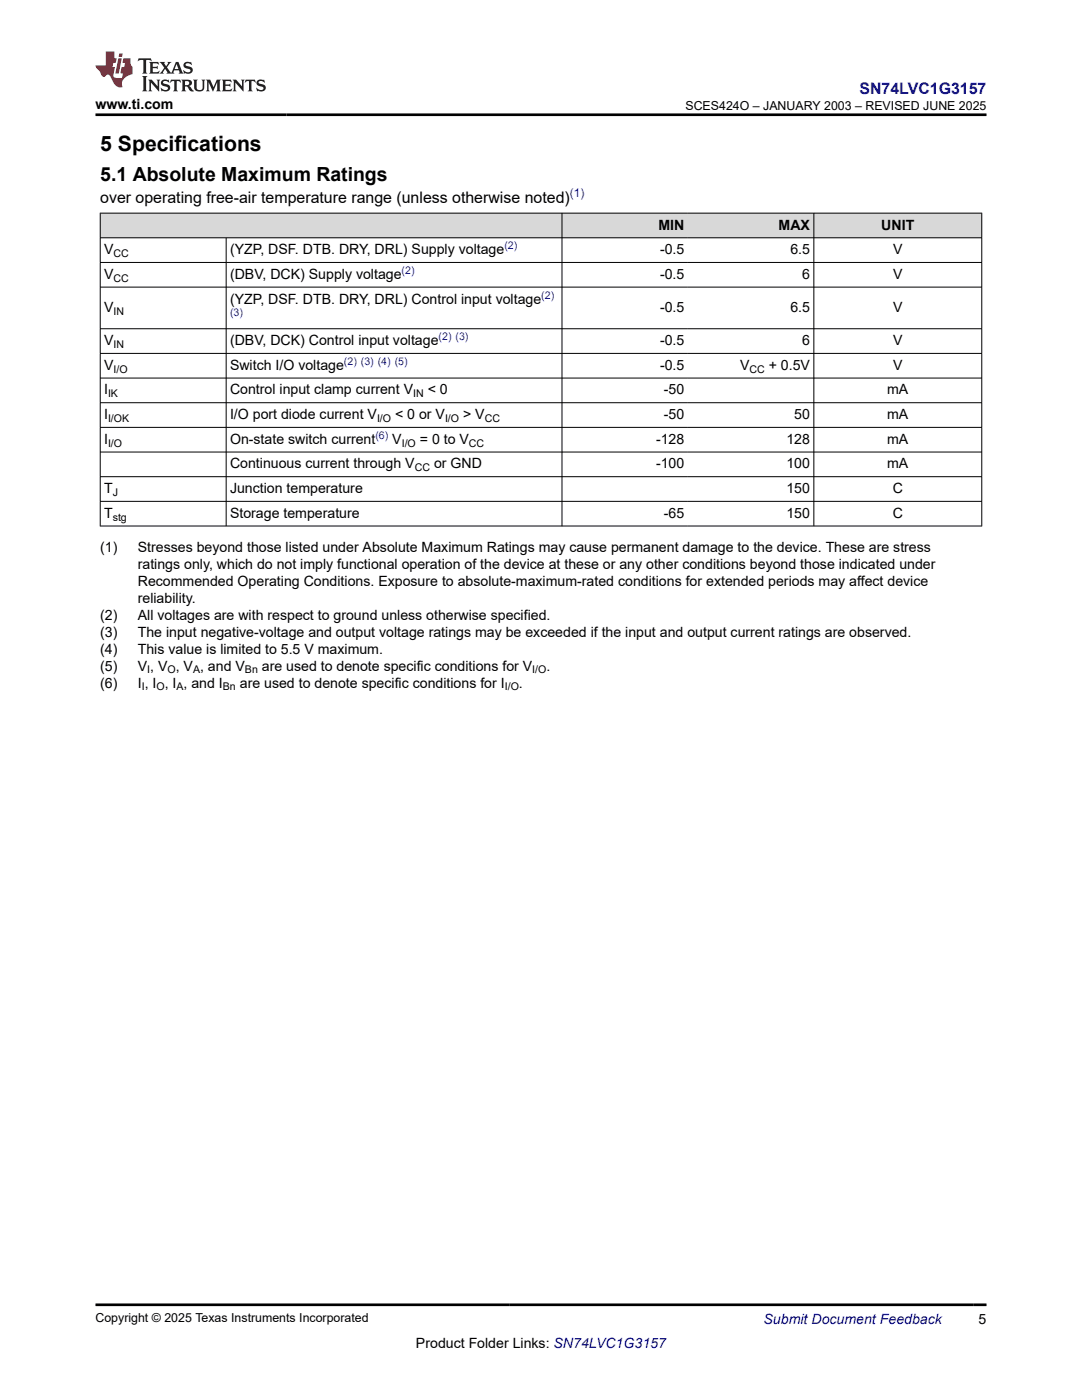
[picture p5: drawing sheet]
<svg xmlns="http://www.w3.org/2000/svg" width="216mm" height="279mm" viewBox="0 0 216 279" stroke-linecap="round" stroke-linejoin="round" font-family="sans-serif">
<defs><g id="words">
<text font-size="4.2" x="20" y="30.2">5 Specifications</text>
<text font-size="3.9" x="20" y="36">5.1 Absolute Maximum Ratings</text>
<text font-size="3.2" fill="#00f" x="171.5" y="18.7">SN74LVC1G3157</text>
<text font-size="3.2" x="20" y="40.4">over operating free-air temperature range (unless otherwise noted)</text>
<g font-size="2.8">
<text x="19" y="21.8">www.ti.com</text>
<text x="131.4" y="45.8">MIN</text>
<text x="155.4" y="45.8">MAX</text>
<text x="175.9" y="45.8">UNIT</text>
<text x="20.8" y="50.7">V</text>
<text x="45.9" y="50.7">(YZP, DSF. DTB. DRY, DRL) Supply voltage</text>
<text x="131.7" y="50.7">-0.5</text>
<text x="157.7" y="50.7">6.5</text>
<text x="178.2" y="50.7">V</text>
<text x="20.8" y="55.7">V</text>
<text x="45.9" y="55.7">(DBV, DCK) Supply voltage</text>
<text x="131.7" y="55.7">-0.5</text>
<text x="160.1" y="55.7">6</text>
<text x="178.2" y="55.7">V</text>
<text x="20.8" y="62.3">V</text>
<text x="45.9" y="60.6">(YZP, DSF. DTB. DRY, DRL) Control input voltage</text>
<text x="131.7" y="62.3">-0.5</text>
<text x="157.7" y="62.3">6.5</text>
<text x="178.2" y="62.3">V</text>
<text x="20.8" y="68.9">V</text>
<text x="45.9" y="68.9">(DBV, DCK) Control input voltage</text>
<text x="131.7" y="68.9">-0.5</text>
<text x="160.1" y="68.9">6</text>
<text x="178.2" y="68.9">V</text>
<text x="20.8" y="73.8">V</text>
<text x="45.9" y="73.8">Switch I/O voltage</text>
<text x="131.7" y="73.8">-0.5</text>
<text x="147.7" y="73.8">V</text>
<text x="153.4" y="73.8">+ 0.5V</text>
<text x="178.2" y="73.8">V</text>
<text x="20.8" y="78.7">I</text>
<text x="20.8" y="83.6">I</text>
<text x="45.9" y="78.7">Control input clamp current V</text>
<text x="45.9" y="83.6">I/O port diode current V</text>
<text x="78.8" y="83.6">&lt; 0 or V</text>
<text x="85.3" y="78.7">&lt; 0</text>
<text x="92.4" y="83.6">&gt; V</text>
<text x="132.5" y="78.7">-50</text>
<text x="132.5" y="83.6">-50</text>
<text x="158.5" y="83.6">50</text>
<text x="177" y="78.7">mA</text>
<text x="177" y="83.6">mA</text>
<text x="20.8" y="88.6">I</text>
<text x="45.9" y="88.6">On-state switch current</text>
<text x="78.3" y="88.6">V</text>
<text x="83.8" y="88.6">= 0 to V</text>
<text x="130.9" y="88.6">-128</text>
<text x="156.9" y="88.6">128</text>
<text x="177" y="88.6">mA</text>
<text x="45.9" y="93.5">Continuous current through V</text>
<text x="86.6" y="93.5">or GND</text>
<text x="130.9" y="93.5">-100</text>
<text x="156.9" y="93.5">100</text>
<text x="177" y="93.5">mA</text>
<text x="20.8" y="98.4">T</text>
<text x="45.9" y="98.4">Junction temperature</text>
<text x="156.9" y="98.4">150</text>
<text x="178.1" y="98.4">C</text>
<text x="20.8" y="103.3">T</text>
<text x="45.9" y="103.3">Storage temperature</text>
<text x="132.5" y="103.3">-65</text>
<text x="156.9" y="103.3">150</text>
<text x="178.1" y="103.3">C</text>
<text x="20" y="110.1">(1)</text>
<text x="27.5" y="110.1">Stresses beyond those listed under Absolute Maximum Ratings may cause permanent damage to the device. These are stress</text>
<text x="27.5" y="113.5">ratings only, which do not imply functional operation of the device at these or any other conditions beyond those indicated under</text>
<text x="27.5" y="116.9">Recommended Operating Conditions. Exposure to absolute-maximum-rated conditions for extended periods may affect device</text>
<text x="20" y="123.7">(2)</text>
<text x="27.5" y="120.3">reliability.</text>
<text x="27.5" y="123.7">All voltages are with respect to ground unless otherwise specified.</text>
<text x="20" y="127.1">(3)</text>
<text x="20" y="130.5">(4)</text>
<text x="27.5" y="127.1">The input negative-voltage and output voltage ratings may be exceeded if the input and output current ratings are observed.</text>
<text x="27.5" y="130.5">This value is limited to 5.5 V maximum.</text>
<text x="20" y="137.2">(6)</text>
<text x="20" y="133.8">(5)</text>
<text x="27.5" y="133.8">V , V , V , and V</text>
<text x="27.5" y="137.2">I , I , I , and I</text>
<text x="47.9" y="137.2">are used to denote specific conditions for I</text>
<text x="52.2" y="133.8">are used to denote specific conditions for V</text>
<text x="103.5" y="137.2">.</text>
<text x="109" y="133.8">.</text>
<text x="83" y="269">Product Folder Links: SN74LVC1G3157</text>
<text x="195.3" y="264.2">5</text>
</g>
<text font-size="2.8" fill="#00f" x="152.4" y="264.2">Submit Document Feedback</text>
<g font-size="2.5">
<text x="136.8" y="21.9">SCES424O – JANUARY 2003 – REVISED JUNE 2025</text>
<text x="19" y="263.9">Copyright © 2025 Texas Instruments Incorporated</text>
</g>
<text font-size="2.4" fill="#00f" x="113.7" y="39.4">(1)</text>
<g font-size="2.1">
<text x="22.6" y="51.3">CC</text>
<text x="22.6" y="56.2">CC</text>
<text x="22.6" y="62.8">IN</text>
<text x="22.6" y="69.4">IN</text>
<text x="22.6" y="74.4">I/O</text>
<text x="149.5" y="74.4">CC</text>
<text x="21.6" y="79.3">IK</text>
<text x="82.4" y="79.3">IN</text>
<text x="21.6" y="84.2">I/OK</text>
<text x="21.6" y="89.1">I/O</text>
<text x="75.2" y="84.2">I/O</text>
<text x="80.2" y="89.1">I/O</text>
<text x="88.8" y="84.2">I/O</text>
<text x="93.6" y="89.1">CC</text>
<text x="96.7" y="84.2">CC</text>
<text x="82.8" y="94.1">CC</text>
<text x="22.5" y="99">J</text>
<text x="22.5" y="103.9">stg</text>
<text x="28.3" y="137.8">I</text>
<text x="29.4" y="134.4">I</text>
<text x="31.2" y="137.8">O</text>
<text x="33.4" y="134.4">O</text>
<text x="35.2" y="137.8">A</text>
<text x="38.5" y="134.4">A</text>
<text x="44.5" y="137.8">Bn</text>
<text x="48.9" y="134.4">Bn</text>
<text x="100.7" y="137.8">I/O</text>
<text x="106.2" y="134.4">I/O</text>
</g>
<g font-size="2.1" fill="#00f">
<text x="100.6" y="49.8">(2)</text>
<text x="80.1" y="54.7">(2)</text>
<text x="108" y="59.6">(2)</text>
<text x="45.9" y="63">(3)</text>
<text x="87.5" y="67.9">(2) (3)</text>
<text x="68.6" y="72.9">(2) (3) (4) (5)</text>
<text x="74.9" y="87.6">(6)</text>
</g>
</g></defs>
<g fill="#d8d8d8">
<path d="M20 42.5h175.9v5h-175.9z" fill-rule="evenodd"/>
<path d="M20.1 42.6h92v4.8h-92z" fill-rule="evenodd"/>
<path d="M112.2 42.6h25.1v4.8h-25.1z" fill-rule="evenodd"/>
<path d="M137.3 42.6h25v4.8h-25z" fill-rule="evenodd"/>
<path d="M162.5 42.6h33.3v4.8h-33.3z" fill-rule="evenodd"/>
</g>
<g fill="none" stroke="#000" stroke-width=".2">
<path d="M19.9 42.5h176.1M19.9 47.5h176.1M19.9 52.4h176.1M19.9 57.3h176.1M20 42.5v62.5M45.1 47.5v57.5M112.1 42.5v62.5M162.4 42.5v62.5M195.9 42.5v62.5M19.9 65.6h176.1M19.9 70.5h176.1M19.9 75.5h176.1"/>
<path d="M19.9 80.4h176.1M19.9 85.3h176.1M19.9 90.2h176.1M19.9 95.1h176.1M19.9 100.1h176.1M19.9 105h176.1"/>
</g>
<path d="M27.7 11.6l-.2 .6 .5-.2h.6v.1v2.2l-.2 .4h1l-.2-.4v-2.2v-.1h.5l.5 .2-.1-.6zM29.8 12.4l.2 .3v1.6l-.2 .4h1.9l.1-.6a1.08 1.08 0 0 1-1.3 .2v-.7h.6l.4 .2v-.7l-.4 .2h-.6v-.5l.2-.2a1 1 0 0 1 1 .3l-.1-.5zM31.8 12.4l1 1.1-1 1.2h.9l-.2-.2 .4-.8 .5 .8-.2 .2h1.6l-.2-.2 .1-.5h1l.1 .5-.1 .2h.9l-.2-.4-.8-1.9h-.5l-1 2.1-.8-1.1 .9-1h-.8l.2 .2-.5 .6-.3-.6 .1-.2zM35.2 12.8l.4 1h-.8zM36.8 12.5a.65 .65 0 0 0-.2 .7 .65 .65 0 0 0 .6 .5l.7 .1 .1 .3a.79 .79 0 0 1-.7 .4 .79 .79 0 0 1-.7-.5l.1 .7 .2-.1a.93 .93 0 0 0 1.1 0 .93 .93 0 0 0 .4-.9 1.46 1.46 0 0 0-1.2-.6l-.1-.3a1.09 1.09 0 0 1 1.2 .2l-.2-.6-.1 .1-.6-.2zM28.4 15.2l.2 .4v2.2l-.2 .4h1l-.2-.4v-2.2l.2-.4zM29.6 15.9l.2 .4v1.5l-.2 .4h.8l-.3-.4v-1.3l1.7 1.8v-2l.2-.4h-.8l.2 .2 .1 1.1-1.2-1.3zM32.3 16a.65 .65 0 0 0-.2 .8 .65 .65 0 0 0 .7 .4l.6 .2 .1 .2a.79 .79 0 0 1-.7 .4 .79 .79 0 0 1-.7-.5l.1 .7 .2-.1a.93 .93 0 0 0 1.1 .1 .93 .93 0 0 0 .4-1 1.46 1.46 0 0 0-1.2-.5l-.1-.4a1.09 1.09 0 0 1 1.2 .2l-.2-.6-.1 .1-.6-.1zM34.1 15.9l-.1 .6a.63 .63 0 0 1 .7-.3l.1 1.6-.3 .4h1l-.2-.4v-1.6a.66 .66 0 0 1 .8 .3l-.1-.6zM36.2 15.9l.2 .4v1.5l-.2 .4h.9l-.2-.2v-.7h.5l.1 .2a.79 .79 0 0 0 1.2 .6l-1-.9a.61 .61 0 0 0 .6-.6 .61 .61 0 0 0-.5-.7zM36.9 16.2h.2a.47 .47 0 0 1 .5 .1 .47 .47 0 0 1 .1 .5l-.2 .1-.6 .1zM38.5 15.9l.2 .2a2.27 2.27 0 0 0 .4 2 1.04 1.04 0 0 0 1.7-.7v-1.3l.2-.2h-.8l.2 .4v1.1a.6 .6 0 0 1-.6 .6 .6 .6 0 0 1-.6-.6v-1.1l.3-.4zM41.1 15.9l.2 .4v1.5l-.2 .4h.7l-.2-.4v-1.4l.9 1.9 .8-1.9v1.4l-.2 .4h1l-.3-.4v-1.5l.3-.4h-.8l-.7 1.5-.7-1.5zM44.3 15.9l.2 .4v1.5l-.2 .4h1.9l.1-.6a1.09 1.09 0 0 1-1.3 .2v-.7h.6l.4 .2v-.6l-.4 .2h-.6v-.6l.2-.1a1.01 1.01 0 0 1 1 .3l-.1-.6zM46.4 15.9l.3 .4v1.5l-.3 .4h.8l-.2-.4v-1.3l1.6 1.8v-2l.2-.4h-.7l.2 .2v1.1l-1.2-1.3zM49 15.9l-.1 .6a.63 .63 0 0 1 .8-.3v1.6l-.3 .4h1l-.2-.4v-1.6a.66 .66 0 0 1 .8 .3l-.1-.6zM51.4 16a.65 .65 0 0 0-.2 .8 .65 .65 0 0 0 .6 .4l.6 .2 .2 .2a.79 .79 0 0 1-.8 .4 .79 .79 0 0 1-.6-.5l.1 .7 .2-.1a.93 .93 0 0 0 1 .1 .93 .93 0 0 0 .5-1 1.46 1.46 0 0 0-1.3-.5l-.1-.4a1.09 1.09 0 0 1 1.3 .2l-.2-.6-.2 .1-.5-.1z" fill="#231f20"/>
<path d="M21.1 10.3v2.7h-2.1l.1 .4 .9 1a.95 .95 0 0 0 .9 .9 .59 .59 0 0 1 .6-.4 .59 .59 0 0 1 .5 .3l.4 .8a1.59 1.59 0 0 0 2.1 1.4 1.61 1.61 0 0 1 1-2.3l1-.3-.1-1.5a1.59 1.59 0 0 1-.4-1.7h-1.4l-.2 .9h.5l-.1 .9h-.5l-.2 .9v.3l.4 .1-.2 .9h-.6a.73 .73 0 0 1-1.1-.7l.3-1.5h-.5l.2-.9h.5l.2-.9h-.5v-1.3zM23.6 11.6l-.6 3.1h.7l.6-3.1zM23.8 10.7l-.1 .6h.7l.1-.6z" fill="#ed1c24"/>
<path d="M19 22.9h177.8M19 260.4h177.8" fill="none" stroke="#000" stroke-width=".53"/>
<use href="#words"/>
</svg>
